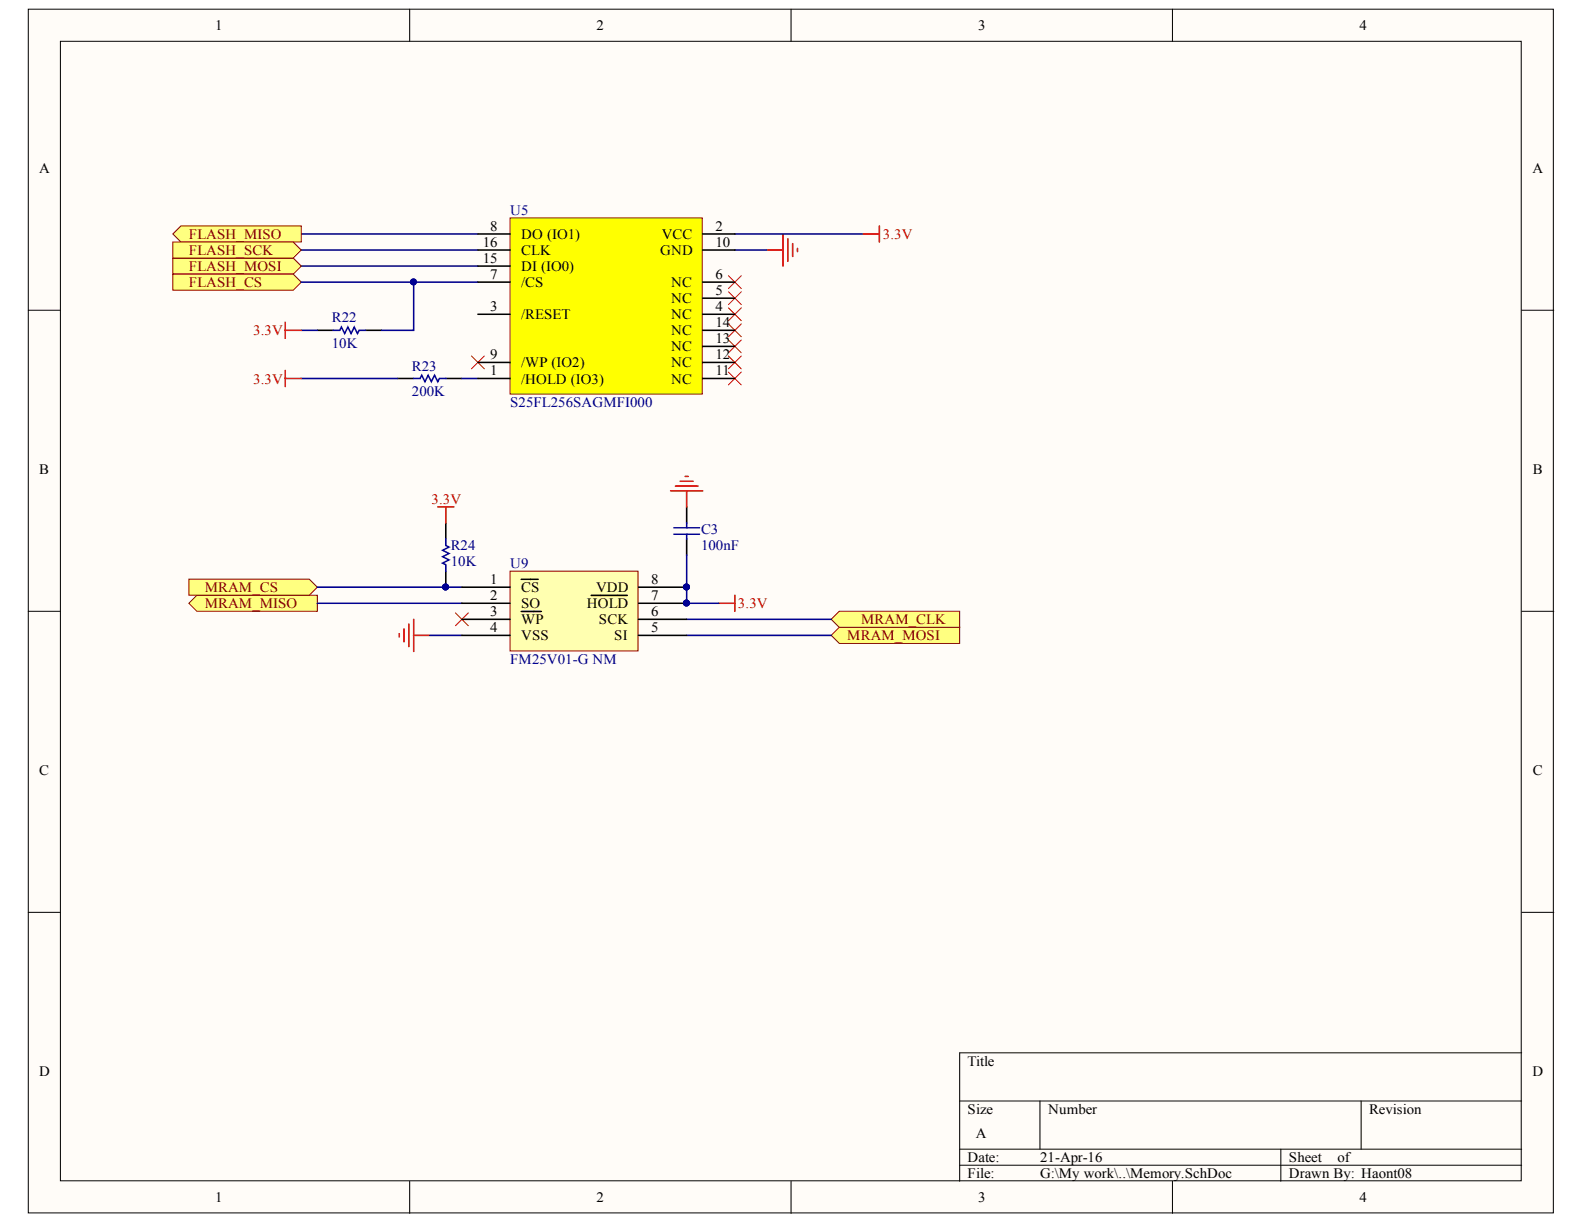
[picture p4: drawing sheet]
<svg xmlns="http://www.w3.org/2000/svg" width="279mm" height="216mm" viewBox="0 0 279 216" stroke-linecap="round" stroke-linejoin="round" font-family="sans-serif">
<defs><g id="words">
<g font-size="2.5">
<text x="38" y="5.3">1</text>
<text x="105.2" y="5.3">2</text>
<text x="172.5" y="5.3">3</text>
<text x="239.8" y="5.3">4</text>
<text x="6.9" y="30.4">A</text>
<text x="270.3" y="30.4">A</text>
<text x="86.4" y="40.8">8</text>
<text x="126.2" y="40.8">2</text>
<text x="85.2" y="46.3">15</text>
<text x="85.2" y="43.5">16</text>
<text x="91.9" y="42.1">DO (IO1)</text>
<text x="91.9" y="47.8">DI (IO0)</text>
<text x="91.9" y="45">CLK</text>
<text x="116.5" y="45">GND</text>
<text x="116.7" y="42.1">VCC</text>
<text x="126.2" y="43.5">10</text>
<text x="86.4" y="49.2">7</text>
<text x="91.9" y="50.7">/CS</text>
<text x="118.4" y="53.4">NC</text>
<text x="118.4" y="50.7">NC</text>
<text x="126.2" y="52">5</text>
<text x="126.2" y="49.2">6</text>
<text x="86.4" y="54.9">3</text>
<text x="91.9" y="56.3">/RESET</text>
<text x="118.4" y="56.3">NC</text>
<text x="118.4" y="59.1">NC</text>
<text x="126.2" y="54.9">4</text>
<text x="126.2" y="57.7">14</text>
<text x="86.4" y="63.3">9</text>
<text x="91.9" y="64.8">/WP (IO2)</text>
<text x="118.4" y="64.8">NC</text>
<text x="118.4" y="62">NC</text>
<text x="126.2" y="63.3">12</text>
<text x="126.2" y="60.5">13</text>
<text x="86.4" y="66.2">1</text>
<text x="91.9" y="67.6">/HOLD (IO3)</text>
<text x="118.4" y="67.6">NC</text>
<text x="126.2" y="66.2">11</text>
<text x="6.9" y="83.5">B</text>
<text x="270.4" y="83.5">B</text>
<text x="86.4" y="103">1</text>
<text x="86.4" y="105.9">2</text>
<text x="91.9" y="104.4">CS</text>
<text x="91.9" y="107.3">SO</text>
<text x="103.5" y="107.3">HOLD</text>
<text x="105.1" y="104.4">VDD</text>
<text x="114.9" y="105.9">7</text>
<text x="114.9" y="103">8</text>
<text x="86.4" y="108.7">3</text>
<text x="86.4" y="111.5">4</text>
<text x="91.9" y="110.1">WP</text>
<text x="91.9" y="113">VSS</text>
<text x="105.6" y="110.1">SCK</text>
<text x="108.3" y="113">SI</text>
<text x="114.9" y="111.5">5</text>
<text x="114.9" y="108.7">6</text>
<text x="6.9" y="136.7">C</text>
<text x="270.4" y="136.7">C</text>
<text x="6.9" y="189.8">D</text>
<text x="170.7" y="188">Title</text>
<text x="270.3" y="189.8">D</text>
<text x="170.7" y="196.5">Size</text>
<text x="184.9" y="196.5">Number</text>
<text x="241.5" y="196.5">Revision</text>
<text x="172.1" y="200.8">A</text>
<text x="170.7" y="205">Date:</text>
<text x="170.7" y="207.8">File:</text>
<text x="183.5" y="205">21-Apr-16</text>
<text x="183.5" y="207.8">G:\My work\..\Memory.SchDoc</text>
<text x="227.4" y="205">Sheet</text>
<text x="227.4" y="207.8">Drawn By: Haont08</text>
<text x="235.9" y="205">of</text>
<text x="38" y="212.1">1</text>
<text x="105.2" y="212.1">2</text>
<text x="172.5" y="212.1">3</text>
<text x="239.8" y="212.1">4</text>
</g>
<g font-size="2.5" fill="#000080">
<text x="90" y="37.9">U5</text>
<text x="58.5" y="56.8">R22</text>
<text x="58.5" y="61.4">10K</text>
<text x="72.7" y="65.4">R23</text>
<text x="72.7" y="69.8">200K</text>
<text x="90" y="71.9">S25FL256SAGMFI000</text>
<text x="123.7" y="94.2">C3</text>
<text x="79.5" y="99.9">10K</text>
<text x="79.5" y="97.1">R24</text>
<text x="90" y="100.2">U9</text>
<text x="123.7" y="97.1">100nF</text>
<text x="90" y="117.2">FM25V01-G NM</text>
</g>
<g font-size="2.5" fill="#800000">
<text x="33.3" y="42.1">FLASH_MISO</text>
<text x="33.3" y="47.8">FLASH_MOSI</text>
<text x="33.3" y="45">FLASH_SCK</text>
<text x="33.3" y="50.7">FLASH_CS</text>
<text x="36.1" y="107.3">MRAM_MISO</text>
<text x="36.1" y="104.4">MRAM_CS</text>
<text x="149.5" y="113">MRAM_MOSI</text>
<text x="151.9" y="110.1">MRAM_CLK</text>
</g>
<g font-size="2.5" fill="#f00">
<text x="155.7" y="42.1">3.3V</text>
<text x="44.7" y="59.1">3.3V</text>
<text x="44.7" y="67.6">3.3V</text>
<text x="76.1" y="88.9">3.3V</text>
<text x="130.2" y="107.3">3.3V</text>
</g>
</g></defs>
<g fill="#fffcf8" stroke="#000" stroke-width=".18">
<path d="M5 1.6h269v212.3h-269z"/>
<path d="M10.7 7.3h257.6v201h-257.6z"/>
</g>
<g fill="none" stroke="#000" stroke-width=".18">
<path d="M72.3 1.6v5.7M139.5 1.6v5.7M206.8 1.6v5.7M5 54.7h5.7M268.4 54.7h5.7M5 107.8h5.7M268.4 107.8h5.7M5 160.9h5.7M268.4 160.9h5.7M169.3 194.2h99.1M183.4 194.2v8.5M240.1 194.2v8.5"/>
<path d="M268.4 185.7h-99.1v22.7M72.3 208.4v5.6M139.5 208.4v5.6M169.3 202.7h99.1M169.3 205.5h99.1M206.8 208.4v5.6M225.9 202.7v5.7"/>
</g>
<path d="M135.3 44.1h2.8M138.1 41.3v5.6M139 42.1v4M139.8 43v2.2M140.7 43.8v.6" fill="none" stroke="#f00" stroke-width=".28"/>
<path d="M53.1 44.1h31.2M53.1 41.3h31.2M53.1 46.9h31.2M129.6 44.1h5.7M81.5 66.8h2.8" fill="none" stroke="#000080" stroke-width=".28"/>
<g fill="none" stroke="#f00" stroke-width=".18">
<path d="M128.5 48.6l2.3 2.3M128.5 51.5l2.3 2.2M128.5 54.3l2.3 2.3M128.5 57.1l2.3 2.3M128.5 60l2.3 2.2M130.8 48.6l-2.3 2.3M130.8 51.5l-2.3 2.2M130.8 54.3l-2.3 2.3M130.8 57.1l-2.3 2.3M130.8 60l-2.3 2.2M83.2 62.8l2.2 2.3M85.4 62.8l-2.2 2.3"/>
<path d="M128.5 62.8l2.3 2.3M128.5 65.6l2.3 2.3M130.8 62.8l-2.3 2.3M130.8 65.6l-2.3 2.3"/>
</g>
<path d="M70.1 66.8h2.9M78.6 66.8h2.9" fill="none" stroke="#000" stroke-width=".28"/>
<path d="M73 66.8h1.1l.3-.6 .6 1.1 .5-1.1 .6 1.1 .6-1.1 .5 1.1 .3-.5h1.1" fill="none" stroke="#00f" stroke-width=".28"/>
<g fill="#ffff80" stroke="#800000" stroke-width=".18">
<path d="M30.5 41.3l1.4-1.4h21.2v2.8h-21.2z" fill-rule="evenodd"/>
<path d="M30.5 45.5h21.2l1.4 1.4-1.4 1.5h-21.2z" fill-rule="evenodd"/>
<path d="M30.5 42.7h21.2l1.4 1.4-1.4 1.4h-21.2z" fill-rule="evenodd"/>
<path d="M30.5 48.4h21.2l1.4 1.4-1.4 1.4h-21.2z" fill-rule="evenodd"/>
</g>
<path d="M56 58.3h2.8M64.5 58.3h2.8" fill="none" stroke="#000" stroke-width=".28"/>
<path d="M58.8 58.3h1.1l.3-.6 .6 1.1 .6-1.1 .5 1.1 .6-1.1 .6 1.1 .2-.5h1.2" fill="none" stroke="#00f" stroke-width=".28"/>
<path d="M53.1 58.3h2.9M73 49.8v8.5h-5.7M53.1 66.8h17" fill="none" stroke="#000080" stroke-width=".28"/>
<circle cx="72.9" cy="49.7" r=".52" fill="#000080" stroke="#000080" stroke-width=".18"/>
<g fill="#ffff80" stroke="#800000" stroke-width=".18">
<path d="M33.3 106.4l1.4-1.4h21.3v2.8h-21.3z" fill-rule="evenodd"/>
<path d="M146.6 112.1l1.4-1.4h21.3v2.8h-21.3z" fill-rule="evenodd"/>
<path d="M146.6 109.2l1.4-1.4h21.3v2.9h-21.3z" fill-rule="evenodd"/>
<path d="M33.3 102.2h21.3l1.4 1.4-1.4 1.4h-21.3z" fill-rule="evenodd"/>
</g>
<path d="M78.6 92.2v2.9M121.1 89.4v2.8M121.1 95.1v2.8M78.6 100.7v2.9" fill="none" stroke="#000" stroke-width=".28"/>
<path d="M78.6 95.1v1.1l.6 .3-1.1 .6 1.1 .5-1.1 .6 1.1 .6-1.1 .5 .5 .3v1.1M118.9 94.2h4.5M118.9 93.1h4.5M121.1 92.2v.9M121.1 94.2v.9" fill="none" stroke="#00f" stroke-width=".28"/>
<g fill="none" stroke="#f00" stroke-width=".28">
<path d="M155.1 39.9v2.8M50.3 56.8v2.9M50.3 58.3h2.8M152.3 41.3h2.8M50.3 65.3v2.9M50.3 66.8h2.8M77.2 89.4h2.9M78.6 89.4v2.8M118.3 86.6h5.7M119.1 85.7h4M120 84.9h2.3M120.8 84h.6"/>
<path d="M121.1 86.6v2.8M70.4 111.8v.6M71.3 110.9v2.3M72.1 110.1v4M73 109.2v5.7M73 112.1h2.8M126.8 106.4h2.8M129.6 105v2.8"/>
</g>
<path d="M53.1 49.8h31.2M129.6 41.3h22.7M56 106.4h25.5M75.8 112.1h5.7M121.1 112.1h25.5M121.1 109.2h25.5" fill="none" stroke="#000080" stroke-width=".28"/>
<path d="M80.3 108.1l2.3 2.3M82.6 108.1l-2.3 2.3" fill="none" stroke="#f00" stroke-width=".18"/>
<g fill="#000080" stroke="#000080" stroke-width=".18">
<circle cx="78.6" cy="103.5" r=".52"/>
<circle cx="72.9" cy="49.7" r=".52"/>
</g>
<path d="M90 38.4h33.9v31.1h-33.9z" fill="#ff0" stroke="#800000" stroke-width=".18"/>
<g fill="none" stroke="#000" stroke-width=".28">
<path d="M84.3 41.3h5.7M84.3 55.4h5.7M84.3 49.8h5.7M84.3 44.1h5.7M84.3 46.9h5.7M124 41.3h5.6M124 55.4h5.6M124 52.6h5.6M124 49.8h5.6M124 44.1h5.6M124 58.3h5.6M84.3 66.8h5.7"/>
<path d="M84.3 63.9h5.7M124 66.8h5.6M124 63.9h5.6M124 61.1h5.6"/>
</g>
<path d="M121.1 97.9v8.5h5.7M56 103.6h25.5" fill="none" stroke="#000080" stroke-width=".28"/>
<g fill="#000080" stroke="#000080" stroke-width=".18">
<circle cx="78.6" cy="103.5" r=".52"/>
<circle cx="121.1" cy="106.4" r=".52"/>
<circle cx="121.1" cy="103.5" r=".52"/>
</g>
<path d="M90 100.7h22.5v14.1h-22.5z" fill="#ffffb0" stroke="#800000" stroke-width=".18"/>
<path d="M81.5 103.6h8.5M81.5 106.4h8.5M81.5 109.2h8.5M81.5 112.1h8.5M91.9 102.2h3M91.9 107.9h3.6M104.3 105h6.3M112.6 103.6h8.5M112.6 106.4h8.5M112.6 109.2h8.5M112.6 112.1h8.5" fill="none" stroke="#000" stroke-width=".28"/>
<g fill="#000080" stroke="#000080" stroke-width=".18">
<circle cx="121.1" cy="106.4" r=".52"/>
<circle cx="121.1" cy="103.5" r=".52"/>
</g>
<use href="#words"/>
</svg>
